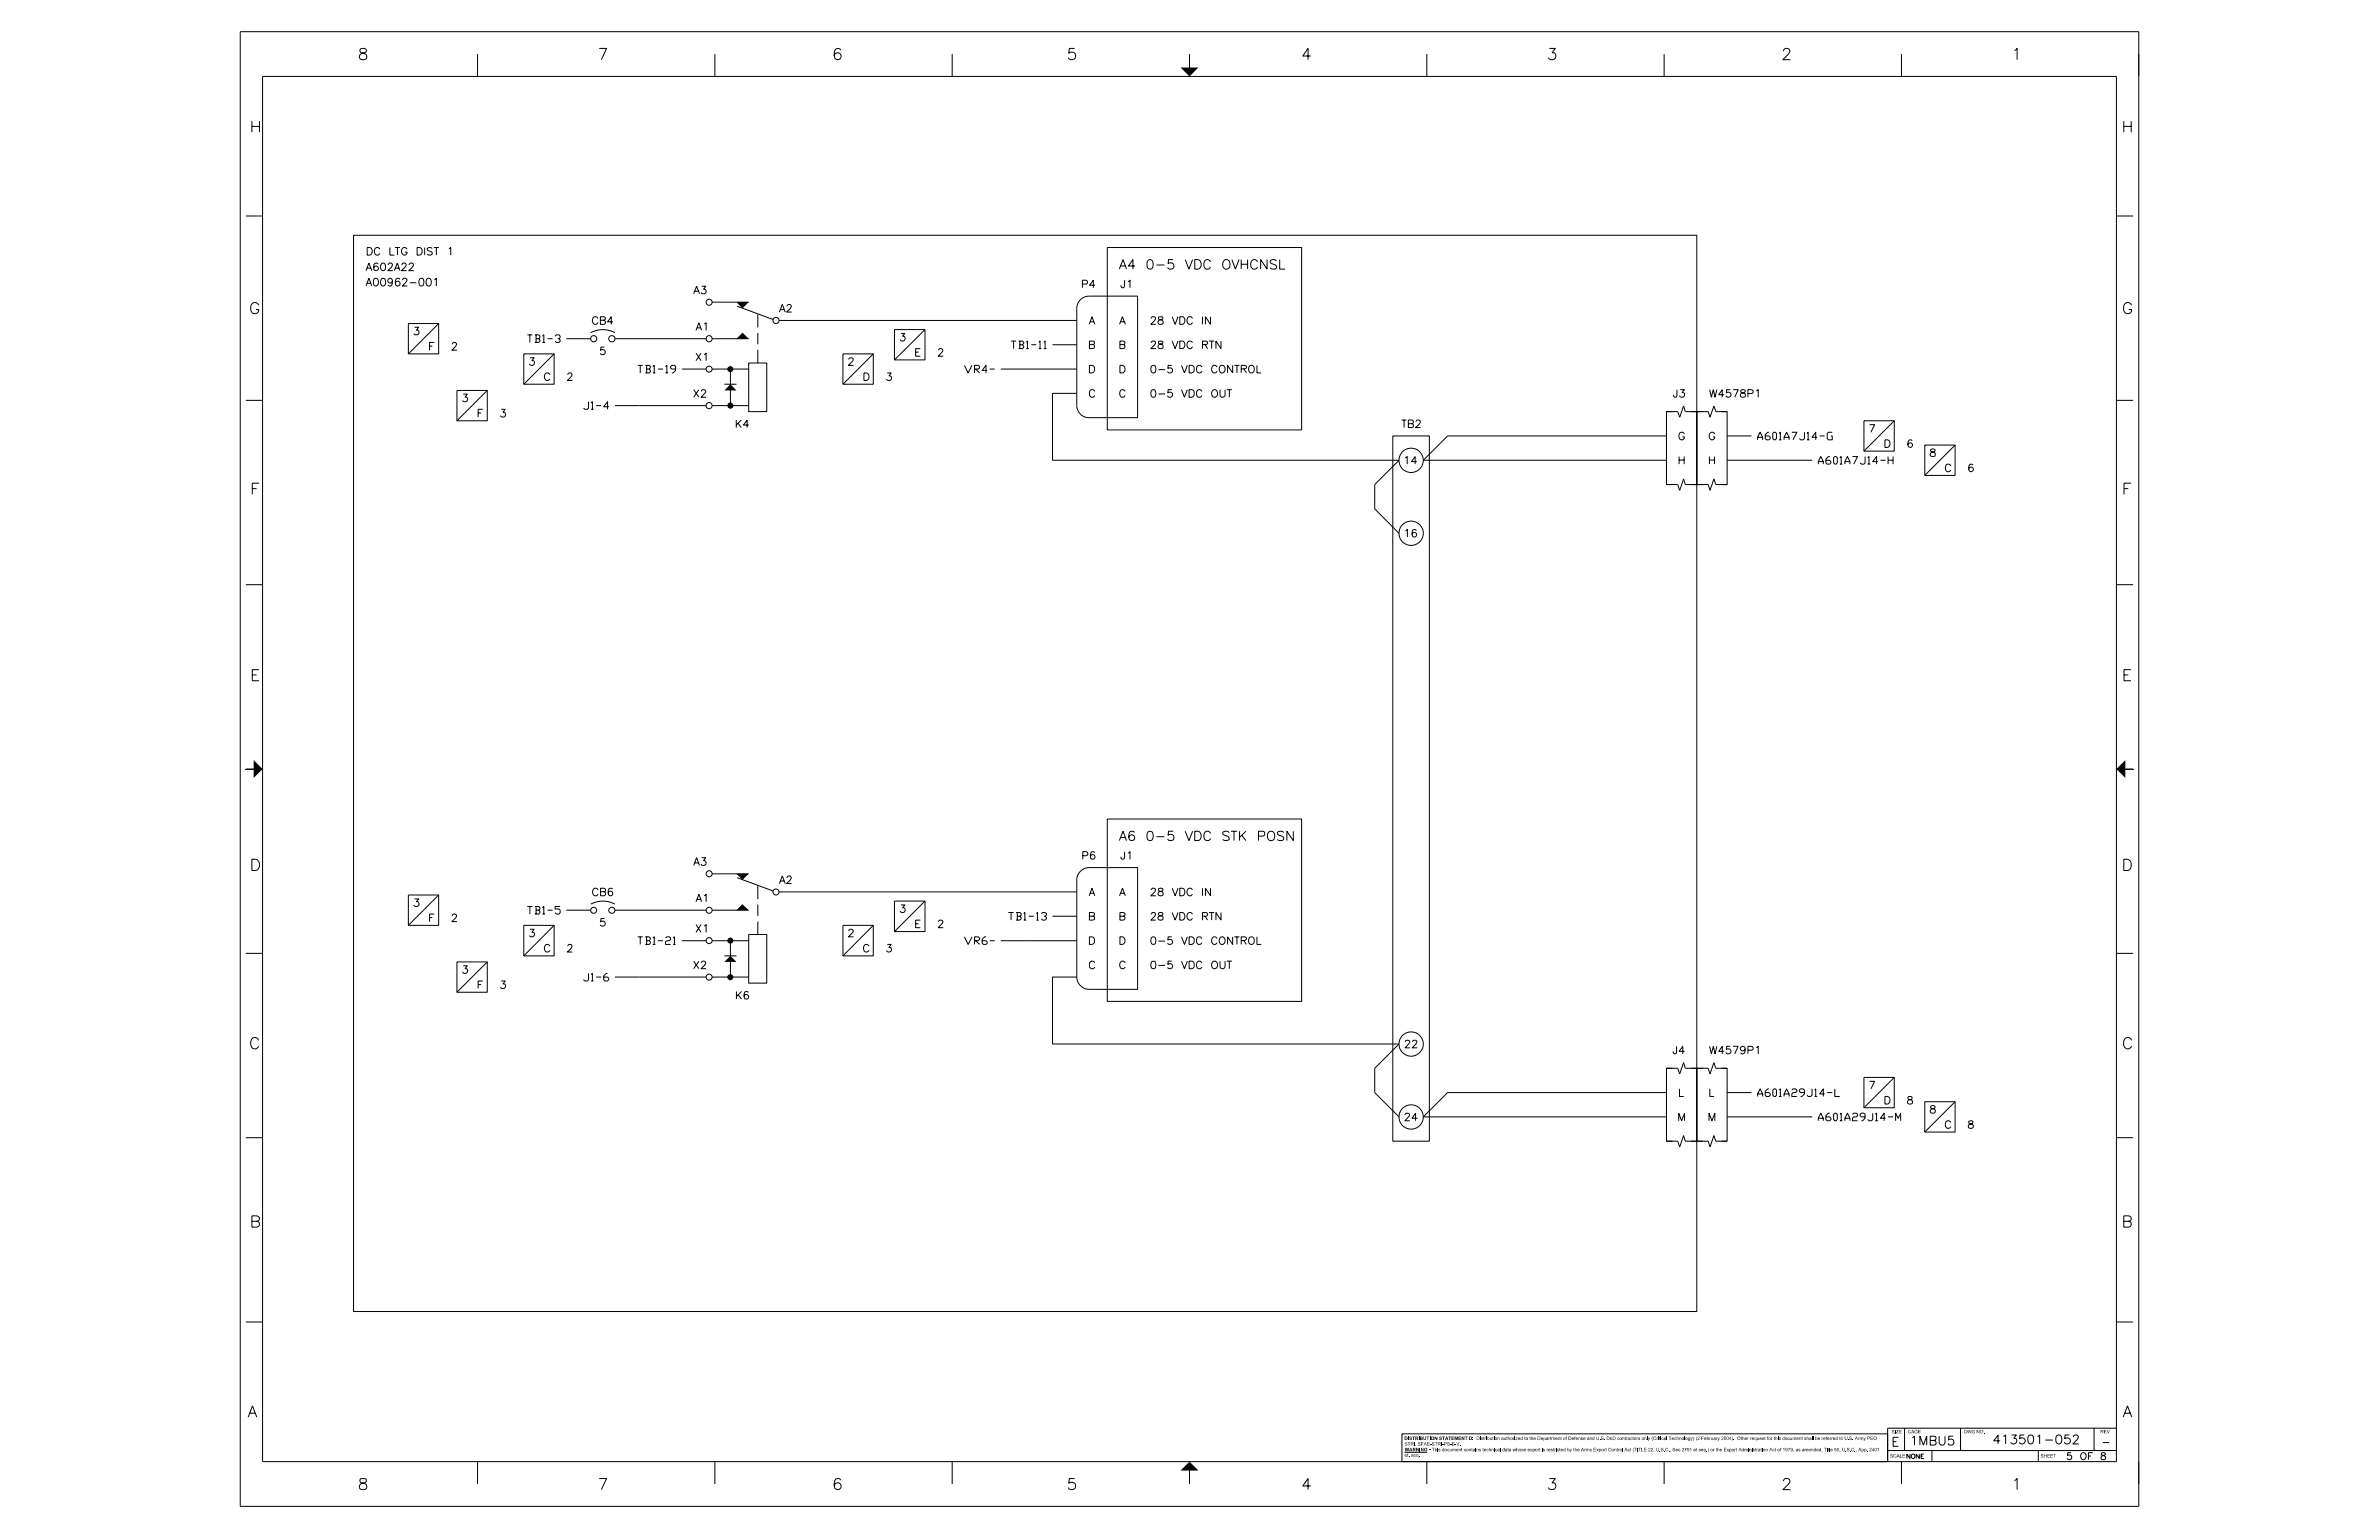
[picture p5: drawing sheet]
<svg xmlns="http://www.w3.org/2000/svg" width="432mm" height="279mm" viewBox="0 0 432 279" stroke-linecap="round" stroke-linejoin="round" font-family="sans-serif">
<defs><g id="words">
<g font-size="2">
<text x="64.9" y="10.8">8</text>
<text x="108.5" y="10.8">7</text>
<text x="193.6" y="10.8">5</text>
<text x="236.2" y="10.8">4</text>
<text x="280.8" y="10.8">3</text>
<text x="323.3" y="10.8">2</text>
<text x="365.1" y="10.8">1</text>
<text x="45.3" y="24">H</text>
<text x="385.1" y="24">H</text>
<text x="45.2" y="56.9">G</text>
<text x="385.1" y="56.9">G</text>
<text x="45.4" y="89.7">F</text>
<text x="385.1" y="89.7">F</text>
<text x="45.4" y="123.5">E</text>
<text x="385.1" y="123.5">E</text>
<text x="45.3" y="157.9">D</text>
<text x="385.1" y="157.9">D</text>
<text x="45.2" y="190.3">C</text>
<text x="385.1" y="190.3">C</text>
<text x="45.3" y="222.6">B</text>
<text x="385.1" y="222.6">B</text>
<text x="45" y="257.1">A</text>
<text x="385.3" y="257.1">A</text>
<text x="64.9" y="270.3">8</text>
<text x="108.5" y="270.3">7</text>
<text x="151" y="270.3">6</text>
<text x="193.6" y="270.3">5</text>
<text x="236.2" y="270.3">4</text>
<text x="280.8" y="270.3">3</text>
<text x="323.3" y="270.3">2</text>
<text x="365.1" y="270.3">1</text>
</g>
<g font-size="1.7">
<text x="203.1" y="48.8">A4 0-5 VDC OVHCNSL</text>
<text x="203.1" y="152.5">A6 0-5 VDC STK POSN</text>
</g>
<g font-size="1.6">
<text x="343.3" y="262.4">E</text>
<text x="346.6" y="262.2">1MBU5</text>
<text x="361.6" y="262">413501-052</text>
</g>
<g font-size="1.4">
<text x="66.4" y="46.3">DC LTG DIST 1</text>
<text x="66.4" y="49.1">A602A22</text>
<text x="66.4" y="51.9">A00962-001</text>
<text x="125.9" y="53.3">A3</text>
<text x="196.2" y="52.2">P4</text>
<text x="203.3" y="52.2">J1</text>
<text x="107.3" y="58.8">CB4</text>
<text x="126.3" y="59.9">A1</text>
<text x="141.4" y="56.6">A2</text>
<text x="197.6" y="58.8">A</text>
<text x="203.1" y="58.8">A</text>
<text x="208.7" y="58.8">28 VDC IN</text>
<text x="74.9" y="60.8">3</text>
<text x="81.8" y="63.5">2</text>
<text x="95.7" y="62.1">TB1-3</text>
<text x="108.7" y="64.3">5</text>
<text x="126.1" y="65.5">X1</text>
<text x="163.2" y="61.9">3</text>
<text x="165.9" y="64.6">E</text>
<text x="170.1" y="64.6">2</text>
<text x="183.5" y="63.2">TB1-11</text>
<text x="197.5" y="63.2">B</text>
<text x="203" y="63.2">B</text>
<text x="208.7" y="63.2">28 VDC RTN</text>
<text x="95.9" y="66.3">3</text>
<text x="98.6" y="69">C</text>
<text x="102.8" y="69">2</text>
<text x="115.7" y="67.7">TB1-19</text>
<text x="153.8" y="66.3">2</text>
<text x="156.5" y="69">D</text>
<text x="160.7" y="69">3</text>
<text x="175" y="67.7">VR4-</text>
<text x="197.5" y="67.7">D</text>
<text x="203" y="67.7">D</text>
<text x="208.7" y="67.7">0-5 VDC CONTROL</text>
<text x="83.8" y="72.9">3</text>
<text x="86.5" y="75.7">F</text>
<text x="90.6" y="75.7">3</text>
<text x="105.9" y="74.3">J1-4</text>
<text x="125.7" y="72.1">X2</text>
<text x="133.4" y="77.6">K4</text>
<text x="197.5" y="72.1">C</text>
<text x="203" y="72.1">C</text>
<text x="208.7" y="72.1">0-5 VDC OUT</text>
<text x="254.3" y="77.6">TB2</text>
<text x="303.6" y="72.1">J3</text>
<text x="310.2" y="72.1">W4578P1</text>
<text x="304.5" y="79.8">G</text>
<text x="310" y="79.8">G</text>
<text x="319" y="79.8">A601A7J14-G</text>
<text x="339.1" y="78.4">7</text>
<text x="341.9" y="81.2">D</text>
<text x="346" y="81.2">6</text>
<text x="350.2" y="82.8">8</text>
<text x="254.7" y="84.2">14</text>
<text x="304.5" y="84.2">H</text>
<text x="310" y="84.2">H</text>
<text x="330" y="84.2">A601A7J14-H</text>
<text x="352.9" y="85.6">C</text>
<text x="357.1" y="85.6">6</text>
<text x="254.7" y="97.4">16</text>
<text x="196.3" y="155.9">P6</text>
<text x="203.3" y="155.9">J1</text>
<text x="125.9" y="157">A3</text>
<text x="141.4" y="160.3">A2</text>
<text x="74.9" y="164.5">3</text>
<text x="77.7" y="167.2">F</text>
<text x="81.8" y="167.2">2</text>
<text x="95.7" y="165.8">TB1-5</text>
<text x="107.4" y="162.5">CB6</text>
<text x="126.3" y="163.6">A1</text>
<text x="163.2" y="165.6">3</text>
<text x="183" y="166.9">TB1-13</text>
<text x="197.5" y="166.9">B</text>
<text x="197.6" y="162.5">A</text>
<text x="203" y="166.9">B</text>
<text x="203.1" y="162.5">A</text>
<text x="208.7" y="162.5">28 VDC IN</text>
<text x="208.7" y="166.9">28 VDC RTN</text>
<text x="95.9" y="170">3</text>
<text x="98.6" y="172.7">C</text>
<text x="102.8" y="172.7">2</text>
<text x="108.7" y="168">5</text>
<text x="115.7" y="171.3">TB1-21</text>
<text x="126.1" y="169.1">X1</text>
<text x="153.8" y="170">2</text>
<text x="156.5" y="172.7">C</text>
<text x="160.7" y="172.7">3</text>
<text x="165.9" y="168.3">E</text>
<text x="170.1" y="168.3">2</text>
<text x="175" y="171.3">VR6-</text>
<text x="197.5" y="171.3">D</text>
<text x="203" y="171.3">D</text>
<text x="208.7" y="171.3">0-5 VDC CONTROL</text>
<text x="83.8" y="176.6">3</text>
<text x="86.5" y="179.3">F</text>
<text x="90.6" y="179.3">3</text>
<text x="105.9" y="178">J1-6</text>
<text x="125.7" y="175.8">X2</text>
<text x="197.5" y="175.8">C</text>
<text x="203" y="175.8">C</text>
<text x="208.7" y="175.8">0-5 VDC OUT</text>
<text x="133.4" y="181.3">K6</text>
<text x="254.8" y="190.1">22</text>
<text x="303.5" y="191.2">J4</text>
<text x="310.2" y="191.2">W4579P1</text>
<text x="339.1" y="197.5">7</text>
<text x="254.8" y="203.3">24</text>
<text x="304.4" y="203.3">M</text>
<text x="304.6" y="198.9">L</text>
<text x="309.9" y="203.3">M</text>
<text x="310.1" y="198.9">L</text>
<text x="319" y="198.9">A601A29J14-L</text>
<text x="330" y="203.3">A601A29J14-M</text>
<text x="341.9" y="200.3">D</text>
<text x="346" y="200.3">8</text>
<text x="350.2" y="202">8</text>
<text x="352.9" y="204.7">C</text>
<text x="357.1" y="204.7">8</text>
</g>
<g font-size="1.3">
<text x="381.5" y="262.3">-</text>
<text x="375" y="264.8">5 OF 8</text>
</g>
<text font-size=".8" x="346" y="264.6">NONE</text>
<g font-size=".6">
<text x="254.9" y="261.3">DISTRIBUTION STATEMENT D:Distribution authorized to the Department of Defense and U.S. DoD contractors only (Critical Technology) (2 February 2004).</text>
<text x="254.9" y="262.3">STRI, SFAE-STRI-PS-E-V.</text>
<text x="255" y="263.3">WARNING - This document contains technical data whose export is restricted by the Arms Export Control Act (TITLE 22, U.S.C., Sec 2751 et seq.) or the Export Administration Act of 1979, as amended, Title 50, U.S.C., App. 2401</text>
<text x="315.7" y="261.3">Other request for this document shall be referred to U.S. Army PEO</text>
<text x="343.3" y="260">SIZE</text>
<text x="346.3" y="260">CAGE</text>
<text x="356.4" y="260">DWG NO.</text>
<text x="381.2" y="260">REV</text>
<text x="254.9" y="264.3">et. seq.</text>
<text x="343" y="264.4">SCALE</text>
<text x="370.4" y="264.4">SHEET</text>
</g>
</g></defs>
<g fill="none" stroke="#000" stroke-width=".18">
<path d="M43.6 5.8h344.6v267.5h-344.6zM47.7 13.9h336.4v251.3h-336.4zM86.7 9.8v4.1M129.8 9.8v4.1M152.6 9.1a.57 .57 0 0 0-.6-.3 .57 .57 0 0 0-.5 .4 1.45 1.45 0 0 0 .2 1.5 .64 .64 0 0 0 .9-.3 .64 .64 0 0 0-.4-.8 .64 .64 0 0 0-.8 .6M172.8 9.8v4.1M215.9 9.8v4.1M259 9.8v4.1M302 9.8v4.1M345.1 9.8v4.1M44.6 39.2h3.1M384.1 39.2h3.1"/>
<path d="M64.2 42.7h243.8v195.2h-243.8zM74.1 58.7h5.5v5.5h-5.5zM79.6 58.7l-5.5 5.5M129.3 54.8h6.6M133.8 55.6l6.5 2.4M137.5 57v2.4M141.4 58.1h54M162.3 59.8h5.6v5.5h-5.6zM167.9 59.8l-5.6 5.5M196.1 54.4a2.22 2.22 0 0 1 1.6-.7h8.8v22.1h-8.8a2.23 2.23 0 0 1-2.3-2.2v-17.6l.2-.7zM201 44.9h35.3v33.1h-35.3zM44.6 72.6h3.1"/>
<path d="M78 62.8h.5M78.8 62.1h-.8v1.4M82.9 70.8h5.5v5.5h-5.5zM88.4 70.8l-5.5 5.5M95.1 64.2h5.5v5.5h-5.5zM100.6 64.2l-5.5 5.5M102.8 61.5h4.4M107.2 60.4a4.7 4.7 0 0 1 4.4 0M111.6 73.6h16.6M111.6 61.5h16.6M123.8 67h4.4M129.3 67h6.6"/>
<path d="M129.3 73.6h6.6M129.3 61.5h6.6M131.5 69.7h2.2M132.6 67v6.6M135.9 65.9h3.3v8.8h-3.3zM137.5 60.4v2.1M137.5 63.5v2.4M153 64.2h5.5v5.5h-5.5zM158.5 64.2l-5.5 5.5M181.6 67h13.8M191 62.5h4.4M195.4 71.4h-4.4v12.1h62.9l-4.4 4.4v4.4l4.4 4.5"/>
<path d="M252.8 79.1h6.6v127.9h-6.6zM302.5 79.1h-39.8l-4.4 4.4M302.5 74.7h2l.4 1 .7-2 .3 1h4.2l.3 1 .7-2 .3 1h2.1M303.6 74.7h-1.1v13.2h1.1M307 74.7h1v13.2h-1M309.1 74.7h-1.1v13.2h1.1M312.5 74.7h1v13.2h-1M313.5 79.1h4.4M338.3 76.3h5.5v5.5h-5.5zM343.8 76.3l-5.5 5.5M384.1 72.6h3.1M258.3 83.5h44.2"/>
<path d="M302.5 87.9h2l.4 1.1 .7-2.1 .3 1h4.2l.3 1.1 .7-2.1 .3 1h2.1M313.5 83.5h15.4M349.4 80.8h5.5v5.5h-5.5zM354.9 80.8l-5.5 5.5M44.6 106.1h3.1M384.1 106.1h3.1M44.6 139.5h3.1M384.1 139.5h3.1M129.3 158.5h6.6M133.8 159.2l6.5 2.4M196.1 158.1l.9-.6 .7-.1h8.8v22.1h-8.8a2.29 2.29 0 0 1-2.3-2.2v-17.7l.2-.7zM201 148.6h35.3v33.1h-35.3z"/>
<path d="M44.6 173h3.1M74.1 162.4h5.5v5.5h-5.5zM79.6 162.4l-5.5 5.5M82.9 174.5h5.5v5.5h-5.5zM88.4 174.5l-5.5 5.5M95.1 167.9h5.5v5.5h-5.5zM100.6 167.9l-5.5 5.5M102.8 165.1h4.4M107.2 164a4.7 4.7 0 0 1 4.4 0M111.6 177.3h16.6M111.6 165.1h16.6M123.8 170.7h4.4"/>
<path d="M129.3 177.3h6.6M129.3 170.7h6.6M129.3 165.1h6.6M131.5 173.4h2.2M132.6 170.7v6.6M135.9 169.5h3.3v8.9h-3.3zM137.5 160.7v2.4M137.5 164.1v2.1M137.5 167.2v2.3M141.4 161.8h54M153 167.9h5.5v5.5h-5.5zM158.5 167.9l-5.5 5.5"/>
<path d="M162.3 163.5h5.6v5.5h-5.6zM167.9 163.5l-5.6 5.5M181.6 170.7h13.8M191 166.2h4.4M195.4 177.3h-4.4v12.1h62.9l-4.4 4.4v4.4l4.4 4.4M384.1 173h3.1M302.5 198.2h-39.8l-4.4 4.4M302.5 193.8h2l.4 1 .7-2 .3 1h4.2l.3 1 .7-2 .3 1h2.1M303.6 193.8h-1.1v13.2h1.1M307 193.8h1v13.2h-1M309.1 193.8h-1.1v13.2h1.1M312.5 193.8h1v13.2h-1"/>
<path d="M313.5 198.2h4.4M338.3 195.5h5.5v5.5h-5.5zM343.8 195.5l-5.5 5.5M349.4 199.9h5.5v5.5h-5.5zM354.9 199.9l-5.5 5.5M44.6 206.4h3.1M258.3 202.6h44.2M302.5 207h2l.4 1.1 .7-2.1 .3 1h4.2l.3 1.1 .7-2.1 .3 1h2.1M313.5 202.6h15.4M384.1 206.4h3.1M44.6 239.9h3.1M384.1 239.9h3.1"/>
<path d="M345.7 259.1v4.1M355.8 259.1v4.1M380.1 259.1v4.1M384.1 259.1h-41.5v6.1M86.7 265.2v4M129.8 265.2v4M172.8 265.2v4M215.9 265.2v4M254.5 260.1h88.1v5.1h-88.1zM255 263.5h4M259 265.2v4M302 265.2v4"/>
<path d="M342.6 263.2h41.5M345.1 265.2v4M350.7 263.2v2M370 263.2v2"/>
<circle cx="128.7" cy="54.8" r=".54"/>
<circle cx="140.9" cy="58.1" r=".55"/>
<circle cx="107.7" cy="61.5" r=".56"/>
<circle cx="111.1" cy="61.5" r=".57"/>
<circle cx="128.7" cy="67" r=".54"/>
<circle cx="128.7" cy="73.6" r=".55"/>
<circle cx="128.7" cy="61.5" r=".55"/>
<circle cx="256.1" cy="83.5" r="2.21"/>
<circle cx="256.1" cy="96.8" r="2.2"/>
<circle cx="128.7" cy="158.5" r=".54"/>
<circle cx="107.8" cy="165.2" r=".55"/>
<circle cx="111.1" cy="165.2" r=".56"/>
<circle cx="128.7" cy="177.3" r=".54"/>
<circle cx="128.7" cy="165.2" r=".54"/>
<circle cx="128.7" cy="170.7" r=".54"/>
<circle cx="140.8" cy="161.8" r=".54"/>
<circle cx="256.1" cy="189.4" r="2.21"/>
<circle cx="256.1" cy="202.6" r="2.21"/>
</g>
<g fill="#000">
<path d="M214.3 12.2h3.2l-1.6 1.7zM215.8 10.6h.2v1.6h-.2zM133.7 54.8h2.2l-1.1 1.2zM132.6 69.7l1.1 1.1h-2.2zM133.7 61.5l1.1-1.1 1.1 1.1zM44.4 139.5h1.6v.1h-1.6zM385.8 139.5h1.6v.1h-1.6zM46 137.9l1.7 1.6-1.7 1.6zM133.7 158.5h2.2l-1.1 1.1zM384.1 139.5l1.7-1.6v3.2zM132.6 173.4l1.1 1.1h-2.2zM133.7 165.1l1.1-1.1 1.1 1.1z"/>
<path d="M215.9 265.2l1.6 1.6h-3.2zM215.8 266.8h.2v1.6h-.2z"/>
<path d="M255.5 263.7l.1 .1v.5h-.1z" fill-rule="evenodd"/>
<path d="M315.3 261a.31 .31 0 0 0 .6 0 .31 .31 0 0 0-.6 0zM315.4 261a.23 .23 0 0 1 .4 0 .23 .23 0 0 1-.4 0z" fill-rule="evenodd"/>
<circle cx="132.6" cy="67" r=".55"/>
<circle cx="132.6" cy="73.6" r=".56"/>
<circle cx="132.6" cy="170.7" r=".55"/>
<circle cx="132.6" cy="177.3" r=".55"/>
</g>
<use href="#words"/>
</svg>
